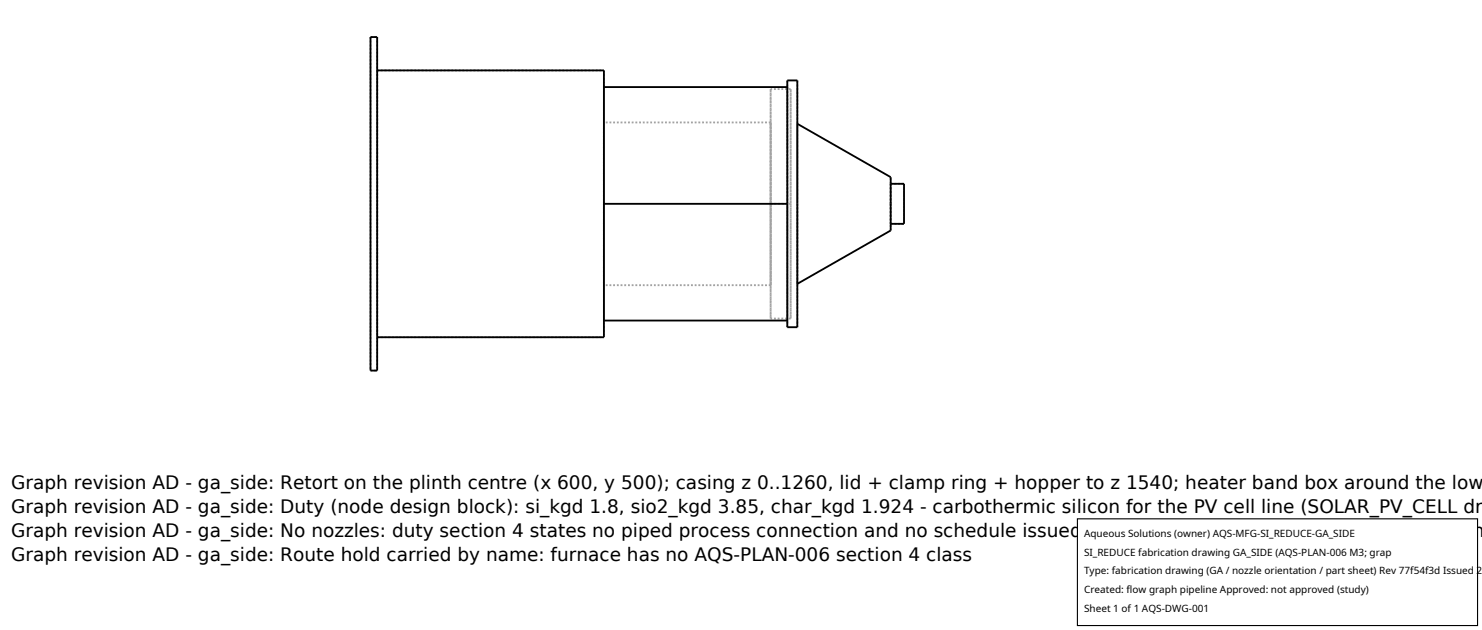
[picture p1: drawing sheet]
<svg xmlns="http://www.w3.org/2000/svg" width="212mm" height="90mm" viewBox="0 0 212 90" stroke-linecap="round" stroke-linejoin="round" font-family="sans-serif">
<defs><g id="words">
<g font-size="2.6">
<text x="1.6" y="69.8">Graph revision AD - ga_side: Retort on the plinth centre (x 600, y 500); casing z 0..1260, lid + clamp ring + hopper to z 1540; heater band box around the low</text>
<text x="1.6" y="73.3">Graph revision AD - ga_side: Duty (node design block): si_kgd 1.8, sio2_kgd 3.85, char_kgd 1.924 - carbothermic silicon for the PV cell line (SOLAR_PV_CELL dr</text>
<text x="1.6" y="76.7">Graph revision AD - ga_side: No nozzles: duty section 4 states no piped process connection and no schedule issued; the CHAR_TO_SI feed is a solids edge with</text>
<text x="1.6" y="80.2">Graph revision AD - ga_side: Route hold carried by name: furnace has no AQS-PLAN-006 section 4 class</text>
</g>
<g font-size="1.4">
<text x="154.8" y="76.6">Aqueous Solutions (owner) AQS-MFG-SI_REDUCE-GA_SIDE</text>
<text x="154.8" y="79.3">SI_REDUCE fabrication drawing GA_SIDE (AQS-PLAN-006 M3; grap</text>
<text x="154.8" y="82">Type: fabrication drawing (GA / nozzle orientation / part sheet) Rev 77f54f3d Issued 2</text>
<text x="154.8" y="84.7">Created: flow graph pipeline Approved: not approved (study)</text>
<text x="154.8" y="87.4">Sheet 1 of 1 AQS-DWG-001</text>
</g>
</g></defs>
<g fill="none" stroke="#a0a0a0" stroke-width=".26" stroke-dasharray=".3 .3" stroke-linecap="butt">
<path d="M52.9 5.3h1M52.9 5.3v47.6M53.9 5.3v47.6M53.9 10.1v38.1M53.9 10.1h32.4M86.3 10.1v38.1M86.3 12.4v33.4M86.3 17.5v23.2M110.1 17.5v11.6M110.1 12.7v16.4M110.1 17.5h-23.8M112.4 12.4v33.4"/>
<path d="M112.9 12.7v16.4M112.9 12.7h-2.8M113.9 17.7v11.4M86.3 29.1v-16.7M86.3 29.1v-11.6M110.1 29.1v11.6M110.1 29.1v16.4M110.1 29.1h2.8M112.4 29.1v-16.7M112.9 29.1v16.4M113.9 29.1v11.4M127.2 29.1v2.9"/>
<path d="M127.2 32.9v-.9M127.2 32v-2.9M127.2 29.1v-2.9M127.2 26.2v-.9M127.2 26.2v2.9M127.2 32h1.9M127.2 26.2h1.9M129.1 26.2v5.8M52.9 52.9h1M53.9 48.2h32.4M86.3 45.8v-16.7M86.3 40.7v-11.6"/>
<path d="M110.1 40.7v-23.2M110.1 45.5v-32.8M110.1 40.7h-23.8M112.4 45.8v-16.7M112.4 46.7v-35.2M112.9 45.5v-32.8M112.9 45.5h-2.8M113.9 46.7v-35.2M113.9 40.5v-22.8"/>
</g>
<path d="M52.9 5.3h1v47.6h-1zM53.9 10.1h32.4v38.1h-32.4M86.3 12.4h26.1M112.4 11.5h1.5v35.2h-1.5zM113.9 17.7l13.3 7.6v7.6l-13.3 7.6M86.3 29.1h26.1M127.2 26.2h1.9v5.8h-1.9M86.3 45.8h26.1" fill="none" stroke="#000" stroke-width=".26"/>
<path d="M153.9 74.1h57.1v15.2h-57.1z" fill="#fff" stroke="#000" stroke-width=".16"/>
<use href="#words"/>
</svg>
